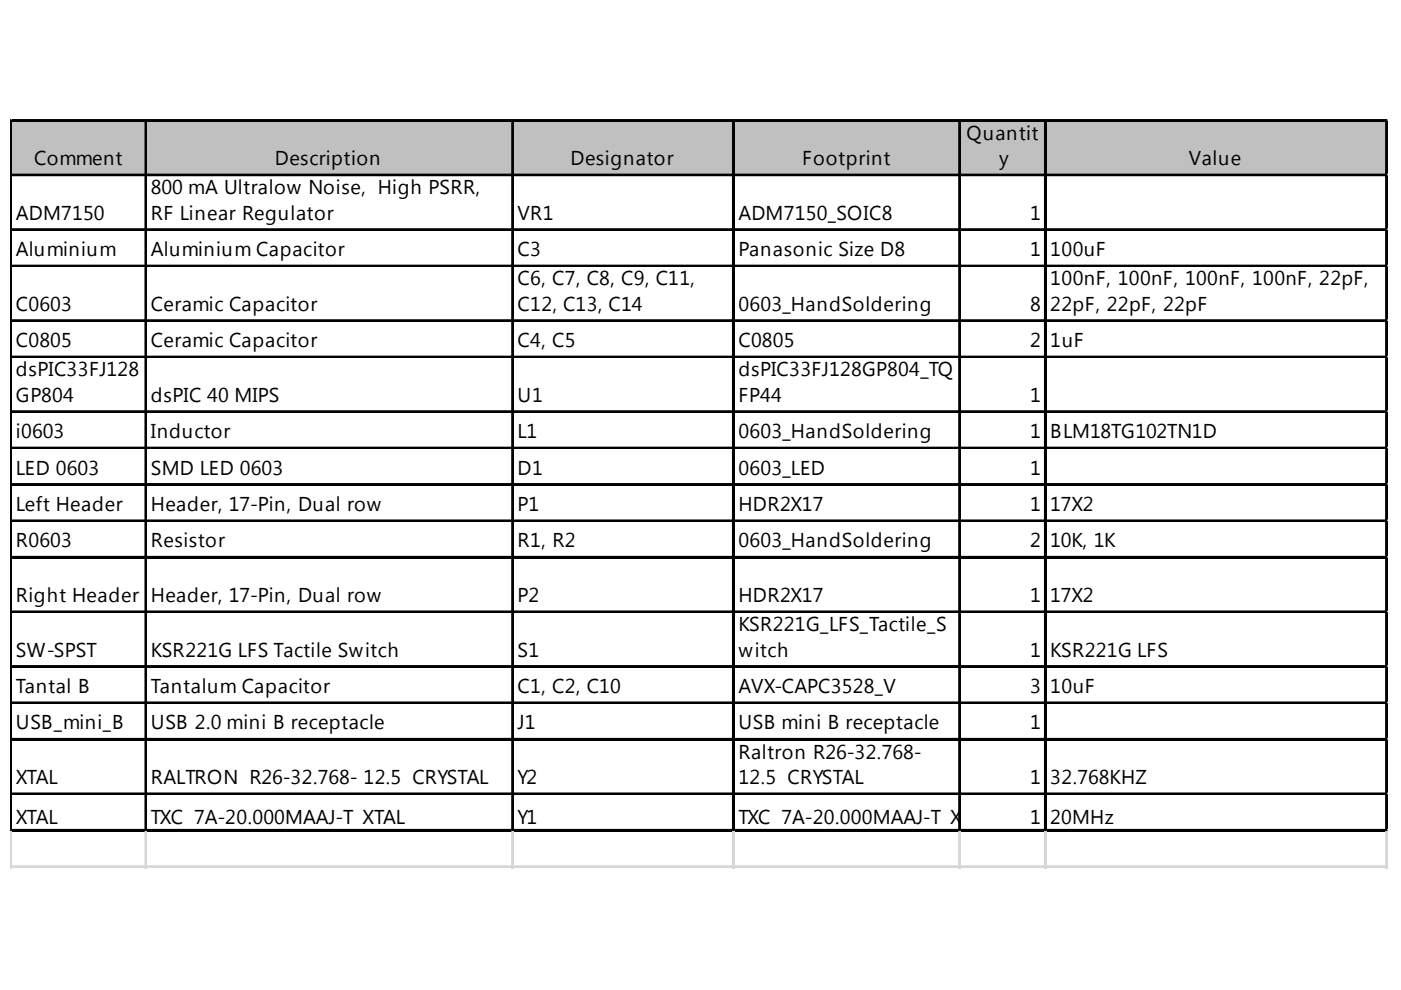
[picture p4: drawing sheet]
<svg xmlns="http://www.w3.org/2000/svg" width="297mm" height="210mm" viewBox="0 0 297 210" stroke-linecap="round" stroke-linejoin="round" font-family="sans-serif">
<defs><g id="words">
<g font-size="4.2">
<text x="204.9" y="29.6">Quantit</text>
<text x="7.2" y="35">Comment</text>
<text x="58.3" y="35">Description</text>
<text x="121" y="35">Designator</text>
<text x="170.1" y="35">Footprint</text>
<text x="211.9" y="35">y</text>
<text x="252.1" y="35">Value</text>
<text x="32" y="41.2">800 mA Ultralow Noise, High PSRR,</text>
<text x="3.4" y="46.6">ADM7150</text>
<text x="32" y="46.6">RF Linear Regulator</text>
<text x="109.7" y="46.6">VR1</text>
<text x="156.5" y="46.6">ADM7150_SOIC8</text>
<text x="218.4" y="46.6">1</text>
<text x="3.4" y="54.3">Aluminium</text>
<text x="32" y="54.3">Aluminium Capacitor</text>
<text x="109.7" y="54.3">C3</text>
<text x="156.5" y="54.3">Panasonic Size D8</text>
<text x="218.4" y="54.3">1</text>
<text x="222.7" y="54.3">100uF</text>
<text x="3.4" y="65.9">C0603</text>
<text x="32" y="65.9">Ceramic Capacitor</text>
<text x="109.7" y="60.5">C6, C7, C8, C9, C11,</text>
<text x="109.7" y="65.9">C12, C13, C14</text>
<text x="156.5" y="65.9">0603_HandSoldering</text>
<text x="218.4" y="65.9">8</text>
<text x="222.7" y="60.5">100nF, 100nF, 100nF, 100nF, 22pF,</text>
<text x="222.7" y="65.9">22pF, 22pF, 22pF</text>
<text x="3.4" y="73.6">C0805</text>
<text x="32" y="73.6">Ceramic Capacitor</text>
<text x="109.7" y="73.6">C4, C5</text>
<text x="156.5" y="73.6">C0805</text>
<text x="218.4" y="73.6">2</text>
<text x="222.7" y="73.6">1uF</text>
<text x="3.4" y="79.8">dsPIC33FJ128</text>
<text x="156.5" y="79.8">dsPIC33FJ128GP804_TQ</text>
<text x="3.4" y="85.2">GP804</text>
<text x="32" y="85.2">dsPIC 40 MIPS</text>
<text x="109.7" y="85.2">U1</text>
<text x="156.5" y="85.2">FP44</text>
<text x="218.4" y="85.2">1</text>
<text x="3.4" y="92.9">i0603</text>
<text x="32" y="92.9">Inductor</text>
<text x="109.7" y="92.9">L1</text>
<text x="156.5" y="92.9">0603_HandSoldering</text>
<text x="218.4" y="92.9">1</text>
<text x="222.7" y="92.9">BLM18TG102TN1D</text>
<text x="3.4" y="100.6">LED 0603</text>
<text x="32" y="100.6">SMD LED 0603</text>
<text x="109.7" y="100.6">D1</text>
<text x="156.5" y="100.6">0603_LED</text>
<text x="218.4" y="100.6">1</text>
<text x="3.4" y="108.4">Left Header</text>
<text x="32" y="108.4">Header, 17-Pin, Dual row</text>
<text x="109.7" y="108.4">P1</text>
<text x="156.5" y="108.4">HDR2X17</text>
<text x="218.4" y="108.4">1</text>
<text x="222.7" y="108.4">17X2</text>
<text x="3.4" y="116.1">R0603</text>
<text x="32" y="116.1">Resistor</text>
<text x="109.7" y="116.1">R1, R2</text>
<text x="156.5" y="116.1">0603_HandSoldering</text>
<text x="218.4" y="116.1">2</text>
<text x="222.7" y="116.1">10K, 1K</text>
<text x="3.4" y="127.6">Right Header</text>
<text x="32" y="127.6">Header, 17-Pin, Dual row</text>
<text x="109.7" y="127.6">P2</text>
<text x="156.5" y="127.6">HDR2X17</text>
<text x="218.4" y="127.6">1</text>
<text x="222.7" y="127.6">17X2</text>
<text x="156.5" y="133.8">KSR221G_LFS_Tactile_S</text>
<text x="3.4" y="139.2">SW-SPST</text>
<text x="32" y="139.2">KSR221G LFS Tactile Switch</text>
<text x="109.7" y="139.2">S1</text>
<text x="156.5" y="139.2">witch</text>
<text x="218.4" y="139.2">1</text>
<text x="222.7" y="139.2">KSR221G LFS</text>
<text x="3.4" y="146.9">Tantal B</text>
<text x="32" y="146.9">Tantalum Capacitor</text>
<text x="109.7" y="146.9">C1, C2, C10</text>
<text x="156.5" y="146.9">AVX-CAPC3528_V</text>
<text x="218.4" y="146.9">3</text>
<text x="222.7" y="146.9">10uF</text>
<text x="3.4" y="154.7">USB_mini_B</text>
<text x="32" y="154.7">USB 2.0 mini B receptacle</text>
<text x="109.7" y="154.7">J1</text>
<text x="156.5" y="154.7">USB mini B receptacle</text>
<text x="218.4" y="154.7">1</text>
<text x="156.5" y="160.8">Raltron R26-32.768-</text>
<text x="3.4" y="166.2">XTAL</text>
<text x="32" y="166.2">RALTRON R26-32.768- 12.5 CRYSTAL</text>
<text x="109.7" y="166.2">Y2</text>
<text x="156.5" y="166.2">12.5 CRYSTAL</text>
<text x="218.4" y="166.2">1</text>
<text x="222.7" y="166.2">32.768KHZ</text>
<text x="3.4" y="174.7">XTAL</text>
<text x="32" y="174.7">TXC 7A-20.000MAAJ-T XTAL</text>
<text x="109.7" y="174.7">Y1</text>
<text x="156.5" y="174.7">TXC 7A-20.000MAAJ-T X</text>
<text x="203.9" y="174.7">TAL</text>
<text x="218.4" y="174.7">1</text>
<text x="222.7" y="174.7">20MHz</text>
</g>
</g></defs>
<path d="M2.5 25.8h291.8v11.6h-291.8z" fill="#c0c0c0"/>
<g fill="none" stroke="#000" stroke-width=".39">
<path d="M2.2 25.4v150.9M2.4 25.4v150.9M2.6 25.4h291.7M2.6 25.6h291.7M2.6 37h291.7M2.6 37.2h291.7M30.8 25.8v150.5M31 25.8v150.5M108.6 25.8v150.5M108.8 25.8v150.5M155.4 25.8v150.5M155.6 25.8v150.5"/>
<path d="M203.3 25.8v150.5M203.5 25.8v150.5M221.5 25.8v150.5M221.7 25.8v150.5M293.9 25.8v150.5M294.1 25.8v150.5M2.6 48.6h291.7M2.6 48.8h291.7M2.6 56.3h291.7M2.6 56.5h291.7M2.6 67.9h291.7M2.6 68.1h291.7"/>
<path d="M2.6 75.6h291.7M2.6 75.8h291.7M2.6 87.2h291.7M2.6 87.4h291.7M2.6 94.9h291.7M2.6 95.1h291.7M2.6 102.6h291.7M2.6 102.8h291.7M2.6 110.3h291.7M2.6 110.5h291.7M2.6 118.1h291.7M2.6 118.2h291.7"/>
<path d="M2.6 129.6h291.7M2.6 129.8h291.7M2.6 141.2h291.7M2.6 141.4h291.7M2.6 148.9h291.7M2.6 149.1h291.7M2.6 156.6h291.7M2.6 156.8h291.7M2.6 168.2h291.7M2.6 168.4h291.7M2.6 175.9h291.7M2.6 176.1h291.7"/>
</g>
<g fill="none" stroke="#d0d7e5" stroke-width=".39">
<path d="M294.3 25.4h.1M2.2 176.3v7.8M2.4 176.3v7.8M30.8 176.3v7.8M31 176.3v7.8M108.6 176.3v7.8M108.8 176.3v7.8M155.4 176.3v7.8M155.6 176.3v7.8M203.3 176.3v7.8M203.5 176.3v7.8M221.5 176.3v7.8"/>
<path d="M221.7 176.3v7.8M293.9 176.3v7.8M294.1 176.3v7.8"/>
</g>
<path d="M294.3 25.4v.4z" fill="#d0d7e5"/>
<path d="M294.3 37h.1" fill="none" stroke="#d0d7e5" stroke-width=".39"/>
<path d="M294.3 37v.4z" fill="#d0d7e5"/>
<path d="M294.3 48.6h.1" fill="none" stroke="#d0d7e5" stroke-width=".39"/>
<path d="M294.3 48.6v.4z" fill="#d0d7e5"/>
<path d="M294.3 56.3h.1" fill="none" stroke="#d0d7e5" stroke-width=".39"/>
<path d="M294.3 56.3v.4z" fill="#d0d7e5"/>
<path d="M294.3 67.9h.1" fill="none" stroke="#d0d7e5" stroke-width=".39"/>
<path d="M294.3 67.9v.4z" fill="#d0d7e5"/>
<path d="M294.3 75.6h.1" fill="none" stroke="#d0d7e5" stroke-width=".39"/>
<path d="M294.3 75.6v.4z" fill="#d0d7e5"/>
<path d="M294.3 87.2h.1" fill="none" stroke="#d0d7e5" stroke-width=".39"/>
<path d="M294.3 87.2v.4z" fill="#d0d7e5"/>
<path d="M294.3 94.9h.1" fill="none" stroke="#d0d7e5" stroke-width=".39"/>
<path d="M294.3 94.9v.4z" fill="#d0d7e5"/>
<path d="M294.3 102.6h.1" fill="none" stroke="#d0d7e5" stroke-width=".39"/>
<path d="M294.3 102.6v.4z" fill="#d0d7e5"/>
<path d="M294.3 110.3h.1" fill="none" stroke="#d0d7e5" stroke-width=".39"/>
<path d="M294.3 110.3v.4z" fill="#d0d7e5"/>
<path d="M294.3 118.1h.1" fill="none" stroke="#d0d7e5" stroke-width=".39"/>
<path d="M294.3 118.1v.3z" fill="#d0d7e5"/>
<path d="M294.3 129.6h.1" fill="none" stroke="#d0d7e5" stroke-width=".39"/>
<path d="M294.3 129.6v.4z" fill="#d0d7e5"/>
<path d="M294.3 141.2h.1" fill="none" stroke="#d0d7e5" stroke-width=".39"/>
<path d="M294.3 141.2v.4z" fill="#d0d7e5"/>
<path d="M294.3 148.9h.1" fill="none" stroke="#d0d7e5" stroke-width=".39"/>
<path d="M294.3 148.9v.4z" fill="#d0d7e5"/>
<path d="M294.3 156.6h.1" fill="none" stroke="#d0d7e5" stroke-width=".39"/>
<path d="M294.3 156.6v.4z" fill="#d0d7e5"/>
<path d="M294.3 168.2h.1" fill="none" stroke="#d0d7e5" stroke-width=".39"/>
<path d="M294.3 168.2v.4z" fill="#d0d7e5"/>
<path d="M294.3 175.9h.1" fill="none" stroke="#d0d7e5" stroke-width=".39"/>
<path d="M294.3 175.9v.4z" fill="#d0d7e5"/>
<path d="M2.2 183.7h292.1M2.2 183.8h292.1" fill="none" stroke="#d0d7e5" stroke-width=".39"/>
<use href="#words"/>
</svg>
